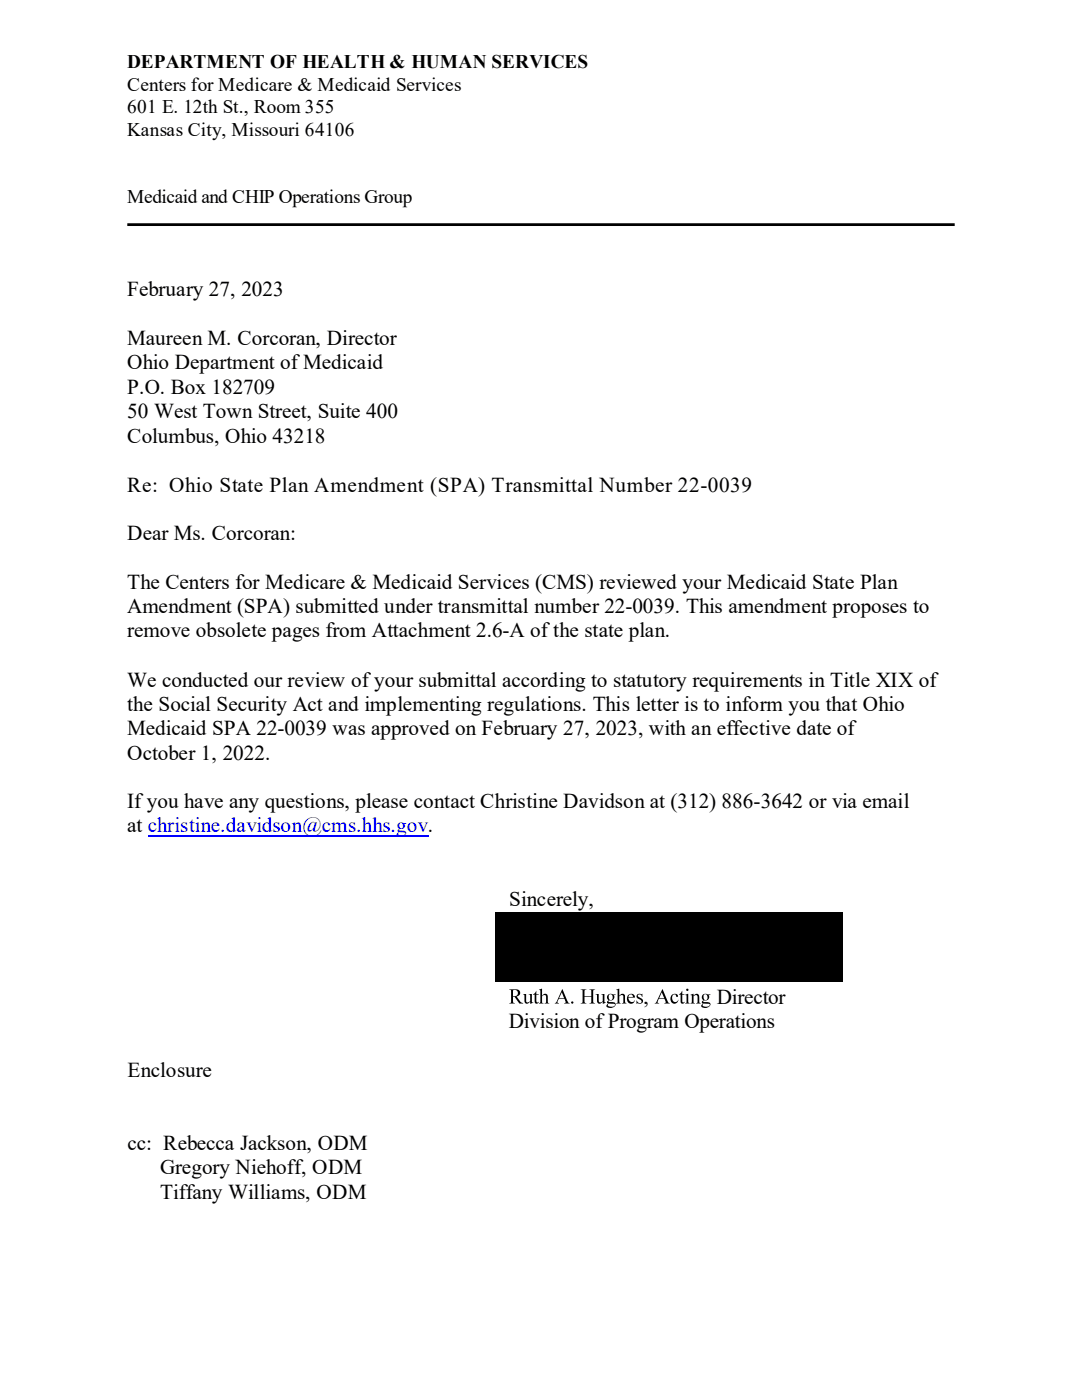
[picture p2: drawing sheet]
<svg xmlns="http://www.w3.org/2000/svg" width="216mm" height="279mm" viewBox="0 0 216 279" stroke-linecap="round" stroke-linejoin="round" font-family="sans-serif">
<defs><g id="words">
<g font-size="4.2">
<text x="25.4" y="59.1">February 27, 2023</text>
<text x="25.4" y="68.8">Maureen M. Corcoran, Director</text>
<text x="25.4" y="73.7">Ohio Department of Medicaid</text>
<text x="25.4" y="78.6">P.O. Box 182709</text>
<text x="25.4" y="83.4">50 West Town Street, Suite 400</text>
<text x="25.4" y="88.4">Columbus, Ohio 43218</text>
<text x="25.4" y="98.1">Re: Ohio State Plan Amendment (SPA) Transmittal Number 22-0039</text>
<text x="25.4" y="107.8">Dear Ms. Corcoran:</text>
<text x="25.4" y="117.5">The Centers for Medicare &amp; Medicaid Services (CMS) reviewed your Medicaid State Plan</text>
<text x="25.4" y="122.3">Amendment (SPA) submitted under transmittal number 22-0039. This amendment proposes to</text>
<text x="25.4" y="127.2">remove obsolete pages from Attachment 2.6-A of the state plan.</text>
<text x="25.4" y="137">We conducted our review of your submittal according to statutory requirements in Title XIX of</text>
<text x="25.4" y="141.9">the Social Security Act and implementing regulations. This letter is to inform you that Ohio</text>
<text x="25.4" y="146.7">Medicaid SPA 22-0039 was approved on February 27, 2023, with an effective date of</text>
<text x="25.4" y="151.6">October 1, 2022.</text>
<text x="25.4" y="161.3">If you have any questions, please contact Christine Davidson at (312) 886-3642 or via email</text>
<text x="25.4" y="166.1">at christine.davidson@cms.hhs.gov.</text>
<text x="101.6" y="180.8">Sincerely,</text>
<text x="128.4" y="200.3">,</text>
<text x="143" y="200.3">Director</text>
<text x="101.5" y="205.1">Division of Program Operations</text>
<text x="25.5" y="214.9">Enclosure</text>
<text x="25.5" y="229.4">cc: Rebecca Jackson, ODM</text>
<text x="31.9" y="239.3">Tiffany Williams, ODM</text>
<text x="32" y="234.3">Gregory Niehoff, ODM</text>
</g>
<text font-size="4.1" x="101.5" y="200.3">Ruth A. Hughes Acting</text>
<g font-size="3.8">
<text x="25.4" y="13.6">DEPARTMENT OF HEALTH &amp; HUMAN SERVICES</text>
<text x="25.4" y="18.2">Centers for Medicare &amp; Medicaid Services</text>
<text x="25.4" y="22.6">601 E. 12th St., Room 355</text>
<text x="25.4" y="27.1">Kansas City, Missouri 64106</text>
<text x="25.4" y="40.4">Medicaid and CHIP Operations Group</text>
</g>
</g></defs>
<path d="M25.4 44.8h165.1" fill="none" stroke="#000" stroke-width=".55"/>
<path d="M29.5 166.9h55.9" fill="none" stroke="#00f" stroke-width=".3"/>
<path d="M98.8 182.1h69.3v13.9h-69.3z" fill="#000"/>
<use href="#words"/>
</svg>
